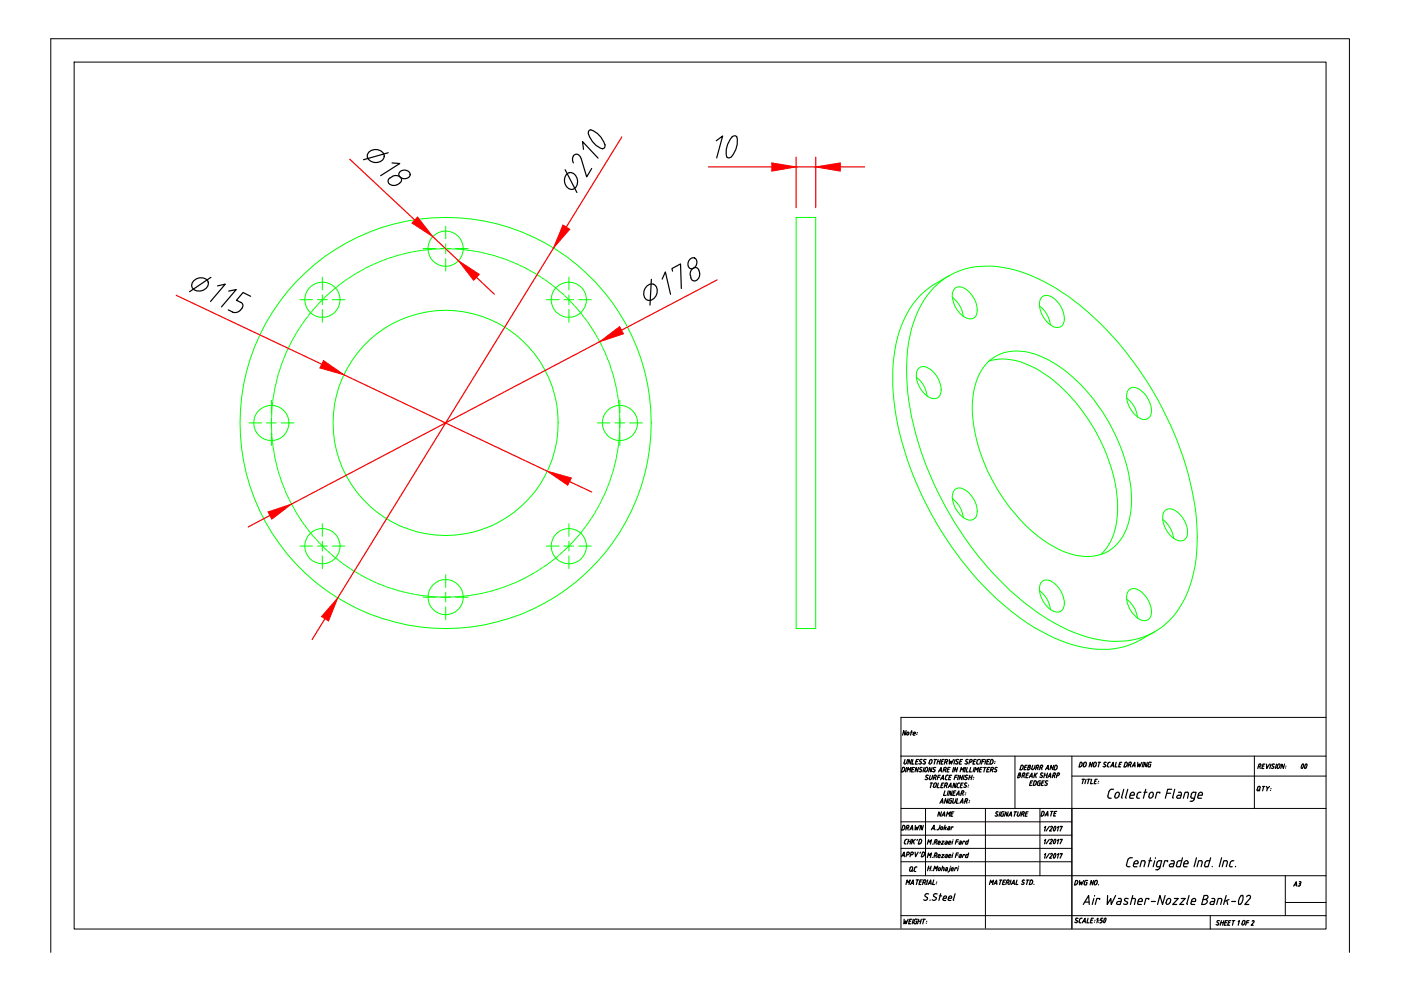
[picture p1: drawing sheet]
<svg xmlns="http://www.w3.org/2000/svg" width="297mm" height="210mm" viewBox="0 0 297 210" stroke-linecap="round" stroke-linejoin="round" font-family="sans-serif">
<!-- layer: 0 -->
<g fill="none" stroke="#0f0" stroke-width=".21">
<path d="M68.3 58.8v2.7M72.8 59.8l-.6 .4M73 59.6l-.1 .1M73.6 59.2l-.5 .4M73.8 59.1h.1M74.5 58.6l-.5 .4M74.7 58.5h-.1M75.4 58l-.5 .4M75.6 57.9l-.1 .1M76.3 57.5l-.6 .3M76.6 57.4h-.2M77.2 57l-.5 .3"/>
<path d="M77.5 56.9h-.1M78.2 56.5l-.6 .3M78.4 56.4l-.1 .1M79.1 56.1l-.6 .2M79.4 56h-.1M80.1 55.7l-.6 .2M80.4 55.5l-.2 .1M81.1 55.2l-.6 .3M81.3 55.2h-.1M82.1 54.9l-.6 .2M82.3 54.8h-.1M83.1 54.6l-.7 .1"/>
<path d="M83.3 54.5h-.1M84.1 54.2l-.6 .2M84.3 54.1l-.1 .1M85.1 54l-.6 .1M85.4 53.9h-.2M86.1 53.7l-.6 .1M86.4 53.6l-.2 .1M87.1 53.5l-.6 .1M87.3 53.4h.1M88.2 53.3l-.6 .1M88.3 53.3h.1M89.2 53.1l-.6 .1"/>
<path d="M89.3 53.1h.2M89.7 52.7h2.7M90.3 53h-.7M90.4 53h.1M91.3 52.9l-.7 .1M91.6 52.8l-.1 .1M92.4 52.8h-.7M92.5 52.8h.1M93.4 52.7l-.6 .1M93.4 52.7h2.1M93.6 52.7h.1M94.5 52.7h-.7"/>
<path d="M94.5 48v2.6M94.5 51.7v2.1M94.5 54.8v2.7M94.6 52.7h.2M94.9 52.7h.6M95.7 52.7l.1 .1M95.9 52.8h.7M96.6 52.7h2.6M96.7 52.8h.2M97 52.8l.6 .1M97.8 52.9h.1M98.1 52.9l.6 .1"/>
<path d="M98.8 53h.1M99.1 53l.7 .1M99.9 53.1l.1 .1M100.1 53.2l.7 .1M100.9 53.3h.1M101.2 53.3l.6 .2M102 53.5h.1M102.2 53.6l.6 .1M103 53.7l.1 .1M103.2 53.8l.7 .2M104 54h.1M104.2 54.1l.7 .1"/>
<path d="M105 54.3h.1M105.3 54.4l.6 .2M106 54.6l.1 .1M106.3 54.7l.6 .2M107 54.9l.2 .1M107.3 55l.6 .2M108 55.3l.1 .1M108.3 55.4l.6 .3M109 55.7l.1 .1M109.2 55.8l.6 .3M110 56.1l.1 .1M110.2 56.3l.6 .2"/>
<path d="M110.9 56.6h.1M111.1 56.7l.6 .3M111.8 57.1l.1 .1M112.1 57.2l.5 .3M112.7 57.6l.2 .1M113 57.7l.6 .3M113.7 58.1l.1 .1M113.9 58.3l.5 .3M114.6 58.7l.1 .1M114.8 58.8l.5 .4M115.5 59.3v.1M115.7 59.4l.5 .4"/>
<path d="M116.3 59.9h.1M120.6 58.8v2.7M168.8 46.1h4.1v87.2h-4.1zM201.2 58.5a20.1 20.1 0 0 0-7.7 6 26.2 26.2 0 0 0-4.2 15.6 62 62 0 0 0 8.3 29.1 63.8 63.8 0 0 0 21.8 23.9 27.8 27.8 0 0 0 15.7 4.6l1.2-.2a15.4 15.4 0 0 0 5.6-1.9l2.9-1.7M59 79.2l-.1 .7M59.1 79v.1M59.4 78.3l-.2 .6M59.5 78l-.1 .1M59.7 77.3l-.2 .6M59.8 77l-.1 .1M60.1 76.3l-.3 .6M60.2 76l-.1 .2"/>
<path d="M60.5 75.3l-.3 .6M60.6 75.1l-.1 .1M60.9 74.3l-.3 .6M61 74.1l-.1 .1M61.4 73.4l-.3 .6M61.4 73.2v.1M61.8 72.4l-.3 .6M61.9 72.2v.1M62.3 71.5l-.3 .6M62.5 71.3l-.1 .1M62.8 70.6l-.3 .6M63 70.4l-.1 .1"/>
<path d="M63.4 69.7l-.4 .6M63.6 69.5l-.1 .1M63.6 63.5h2.7M64 68.8l-.4 .6M64.1 68.6v.1M64.6 67.9l-.4 .6M64.8 67.7l-.1 .2M65.2 67.1l-.4 .5M65.4 66.9l-.1 .1M65.9 66.3l-.4 .5M66.1 66.1l-.1 .1M66.6 65.5l-.5 .5"/>
<path d="M66.7 65.3l-.1 .1M67.3 64.7l-.4 .5M67.3 63.5h2.1M67.5 64.5l-.1 .1M68 63.9l-.5 .5M68.2 63.8h-.1M68.3 62.5v2.1M68.3 65.6v2.7M68.8 63.2l-.5 .5M68.9 63l-.1 .1M69.5 62.4l-.5 .5M69.7 62.3l-.1 .1"/>
<path d="M70.3 61.8l-.5 .4M70.5 63.5h2.6M70.5 61.6l-.1 .1M71.1 61.1l-.5 .4M71.3 60.9l-.1 .1M71.9 60.4l-.5 .4M72.2 60.3l-.2 .1M115.8 63.5h2.7M116.5 60l.5 .4M117.2 60.5v.1M117.4 60.7l.5 .4M118 61.2l.1 .1"/>
<path d="M118.2 61.3l.5 .5M118.8 61.8v.1M119 62l.5 .4M119.6 62.5v.1M119.6 63.5h2M119.8 62.7l.4 .5M120.3 63.3l.1 .1M120.5 63.5l.5 .4M120.6 62.5v2.1M120.6 65.6v2.7M121 64l.2 .1M121.3 64.2l.4 .5"/>
<path d="M121.8 64.8v.1M122 65l.4 .5M122.5 65.6l.1 .1M122.7 65.8l.4 .5M122.7 63.5h2.7M123.2 66.4v.1M123.3 66.6l.4 .5M123.8 67.2l.1 .2M124 67.4l.3 .5M124.4 68.1l.1 .1M124.6 68.3l.4 .5M125 68.9l.1 .1"/>
<path d="M125.2 69.2l.3 .5M125.6 69.8l.1 .1M125.7 70l.4 .6M126.2 70.7l.1 .1M126.3 71l.3 .5M126.7 71.6l.1 .2M126.8 71.8l.3 .6M127.2 72.6h.1M127.4 72.8l.2 .6M127.7 73.5v.1M127.8 73.7l.3 .6M128.1 74.5h.1"/>
<path d="M128.2 74.7l.3 .6M128.5 75.4l.1 .1M128.7 75.6l.2 .7M129 76.4v.1M129 76.6l.3 .7M129.3 77.4v.1M129.4 77.6l.2 .7M129.6 78.4l.1 .1M129.7 78.7l.2 .5M130 79.4v.1M130 79.6l.2 .7M194.3 80a5.7 5.7 0 0 1 2.3 4"/>
<path d="M194.6 78.2a1.94 1.94 0 0 1 2.8 .2 5.4 5.4 0 0 1 2 5.1 1.54 1.54 0 0 1-2.4 .7 5.5 5.5 0 0 1-2.5-5.6zM197.9 61a15.9 15.9 0 0 1 13.8-4.4 35.4 35.4 0 0 1 17.4 8.3 70.5 70.5 0 0 1 24.5 44.2 32.1 32.1 0 0 1-2.7 18.4 15.7 15.7 0 0 1-16.6 8.3 33.5 33.5 0 0 1-16-7.2 70.1 70.1 0 0 1-21.9-29.7 54 54 0 0 1-3.9-25 22.6 22.6 0 0 1 5.4-12.9zM201.9 63a6 6 0 0 1 2.3 4.1M202.5 61.1a2.38 2.38 0 0 1 3 .7 5 5 0 0 1 1.4 5.1 1.77 1.77 0 0 1-2.7 .2 5.3 5.3 0 0 1-2.1-5.5zM209.4 76.9a9.5 9.5 0 0 1 9.9-1.9 28.1 28.1 0 0 1 13.4 10.9 35.3 35.3 0 0 1 7.2 21.2 12.2 12.2 0 0 1-4.2 9.3 9.9 9.9 0 0 1-9.4 .8 29.5 29.5 0 0 1-13.4-11.2 35.9 35.9 0 0 1-6.8-20.1 13.5 13.5 0 0 1 3.3-9zM209.7 76.5a13.3 13.3 0 0 1 10.7 2.1 36.4 36.4 0 0 1 14.2 17.7 27.4 27.4 0 0 1 1.9 15.7 10.9 10.9 0 0 1-3.1 5.6M220.4 64.9a5.9 5.9 0 0 1 2.3 4M220.7 63.2a1.85 1.85 0 0 1 2.8 .1 5.4 5.4 0 0 1 2 5.1 1.6 1.6 0 0 1-2.8 .5 5.2 5.2 0 0 1-2.1-5.4zM52.8 89.7h2.7M56.5 89.7h2.1M57.5 84.9v2.7M57.5 89.3v-.7l.1 2.8"/>
<path d="M57.5 91.7v2.7M57.5 90.5l.1 .1M57.6 88.3v.2M57.6 91.5v.2M57.6 91.8v.7M57.6 87.3v.1M57.6 87.5v.7M57.7 86.5l-.1 .7M57.7 92.6v.1M57.7 92.8l.1 .7M57.7 86.2v.2M57.8 93.6v.2"/>
<path d="M57.8 85.5l-.1 .6M57.8 93.9l.1 .6M57.8 85.2v.1M57.9 94.7v.1M57.9 84.4l-.1 .6M57.9 94.9l.2 .7M58 84.2l-.1 .1M58.1 95.7v.1M58.1 83.4l-.1 .6M58.1 96l.1 .6M58.1 83.1v.1M58.2 96.7l.1 .2"/>
<path d="M58.3 97l.1 .7M58.3 82.3l-.1 .7M58.3 82.1v.1M58.5 97.8v.1M58.5 81.3l-.2 .7M58.5 98l.2 .7M58.6 81.1v.1M58.7 98.8v.1M58.8 99.1l.1 .6M58.8 80.3l-.2 .6M58.8 80v.1M59 99.8v.1"/>
<path d="M59.6 89.7h2.7M126.7 89.7h2.6M130.1 99.4l-.2 .7M130.2 99.2l-.1 .1M130.2 80.4l.1 .1M130.3 80.7l.1 .6M130.4 98.4l-.2 .7M130.4 98.2v.1M130.4 89.7h2.1M130.5 81.4v.2M130.5 81.7l.2 .6M130.6 97.4l-.2 .6"/>
<path d="M130.7 97.2v.1M130.7 82.5v.1M130.7 82.7l.2 .7M130.8 96.4l-.1 .6M130.8 96.1v.1M130.9 83.5v.2M131 83.8v.6M131 95.3l-.1 .7M131 95v.2M131.1 84.5v.2M131.1 94.3l-.1 .6M131.1 84.8l.1 .7"/>
<path d="M131.2 85.6v.1M131.2 94v.1M131.2 85.9l.1 .6M131.2 93.2v.7M131.2 93v.1M131.3 86.7v.1M131.3 92.2v.6M131.4 87.7v.1M131.4 88v2.7v-.6M131.4 90.8v.2M131.4 91.1v3.3M131.4 91.9l-.1 .1"/>
<path d="M131.4 84.9v2.6l-.1-.6M133.5 89.7h2.7M238.9 84.4a5.9 5.9 0 0 1 2.3 4M239.5 82.4a2.31 2.31 0 0 1 2.9 .8 5.4 5.4 0 0 1 1.6 4.7 1.52 1.52 0 0 1-2.4 .7 5.4 5.4 0 0 1-2.6-5.6zM59 100.1l.2 .6M59.3 100.8v.2M59.4 101.1l.2 .6M59.6 101.9l.1 .1M59.7 102.1l.2 .6M60 102.8v.2M60.1 103.1l.2 .6M60.4 103.8v.1"/>
<path d="M60.5 104.1l.2 .5M60.8 104.8v.1M60.9 105l.3 .6M61.2 105.7l.1 .1M61.4 106l.2 .6M61.7 106.7v.1M61.8 106.9l.4 .6M62.2 107.6l.1 .1M62.3 107.8l.4 .6M62.7 108.5l.1 .1M62.8 108.8l.4 .5M63.3 109.4v.1"/>
<path d="M63.4 109.6l.4 .6M63.6 115.8h2.7M63.9 110.3v.1M64 110.5l.4 .6M64.4 111.2l.1 .1M64.6 111.4l.4 .5M65.1 112l.1 .1M65.2 112.2l.4 .5M65.7 112.9h.1M65.9 113.1l.4 .4M66.4 113.7h.1M66.6 113.8l.4 .5"/>
<path d="M67.1 114.4l.1 .2M67.3 114.6l.4 .5M67.3 115.8h2.1M67.8 115.2l.1 .1M68 115.4l.5 .5M68.3 111v2.7M68.3 114.8v2M68.3 117.9v2.7M68.6 116v.1M68.8 116.2l.4 .4M69.3 116.7l.1 .1M69.5 116.9l.5 .4"/>
<path d="M70.1 117.4l.1 .1M70.3 117.6l.5 .4M70.5 115.8h2.6M70.9 118.1l.1 .1M71.1 118.3l.5 .4M71.7 118.7l.1 .1M71.9 118.9l.5 .4M72.6 119.4l.1 .1M72.8 119.5l.5 .4M115.8 115.8h2.7M115.9 119.8l-.6 .3M116.1 119.6l-.1 .1"/>
<path d="M116.7 119.2l-.5 .3M116.9 119l-.1 .1M117.6 118.5l-.6 .4M117.8 118.4h-.1M118.4 117.9l-.5 .4M118.5 117.6v.1M119.2 117.1l-.5 .5M119.4 117l-.1 .1M119.6 115.8h2M119.9 116.4l-.4 .5M120.1 116.2l-.1 .1M120.6 111v2.7"/>
<path d="M120.6 114.8v2M120.6 117.9v2.7M120.7 115.7l-.5 .5M120.9 115.5l-.1 .1M121.4 114.9l-.4 .5M121.6 114.8l-.1 .1M122.1 114.1l-.4 .5M122.3 114h-.1M122.7 115.8h2.7M122.8 113.4l-.4 .4M123 113.2h-.1M123.5 112.5l-.4 .6"/>
<path d="M123.6 112.3v.1M124.1 111.7l-.4 .5M124.3 111.5l-.1 .1M124.8 110.8l-.5 .6M124.9 110.6l-.1 .1M125.3 110l-.3 .5M125.5 109.7l-.1 .2M125.9 109.1l-.4 .5M126 108.9v.1M126.4 108.2l-.3 .6M126.6 108l-.1 .1M127 107.3l-.4 .5"/>
<path d="M127.1 107l-.1 .1M127.4 106.3l-.3 .6M127.6 106.1l-.1 .1M127.9 105.4l-.3 .6M128 105.1l-.1 .1M128.4 104.4l-.3 .6M128.5 104.2l-.1 .1M128.7 103.4l-.2 .7M128.8 103.2v.1M129.1 102.4l-.2 .7M129.2 102.2v.1M129.5 101.5l-.2 .6"/>
<path d="M129.6 101.2l-.1 .1M129.8 100.5l-.2 .6M129.9 100.2v.1M201.9 105.7a5.7 5.7 0 0 1 2.3 4M202.5 103.8a1.94 1.94 0 0 1 2.5 .4 5 5 0 0 1 1.9 5.4 1.77 1.77 0 0 1-2.7 .1 5.5 5.5 0 0 1-2.2-5zM246.5 110.2a5.9 5.9 0 0 1 2.3 3.9M246.9 108.4a1.86 1.86 0 0 1 2.8 .2 5.1 5.1 0 0 1 1.8 5.4 1.72 1.72 0 0 1-2.7 .1 5.2 5.2 0 0 1-2.1-5.4zM73.4 120l.1 .1M73.6 120.1l.6 .4M74.3 120.6l.1 .1M74.5 120.7l.6 .4M75.2 121.2h.1"/>
<path d="M75.4 121.3l.6 .3M76.1 121.7l.1 .1M76.3 121.8l.6 .3M77 122.2l.1 .1M77.2 122.3l.6 .3M77.9 122.7l.2 .1M78.2 122.8l.6 .3M78.9 123.1l.1 .1M79.1 123.3l.6 .2M79.9 123.6l.1 .1M80.1 123.7l.6 .3M80.8 124h.2"/>
<path d="M81.1 124.1l.6 .2M81.8 124.4h.1M82.1 124.5l.6 .2M82.8 124.7l.1 .1M83.1 124.8l.6 .2M83.8 125l.2 .1M84.1 125.1l.6 .2M84.9 125.3h.1M85.1 125.4l.6 .2M85.9 125.6h.1M86.1 125.6l.7 .2M86.9 125.8l.1 .1"/>
<path d="M87.1 125.9l.7 .1M87.9 126h.2M88.2 126.1l.6 .1M89 126.2h.1M89.2 126.2l.7 .1M89.7 126.6h2.7M90 126.3h.1M90.3 126.4h.6M91.1 126.4h.1M91.3 126.4l.7 .1M92.1 126.5h.2M92.4 126.5l.6 .1"/>
<path d="M93.1 126.6h.2M93.4 126.6h.7M93.4 126.6h2.1M94.5 121.8v2.7M94.5 125.6v2M94.5 128.7v2.7M95.1 126.6h-.6M95.3 126.6h.1M95.5 126.6h.7M96.3 126.5h.1M96.6 126.6h2.6M97.3 126.5h-.7"/>
<path d="M97.4 126.5h.1M98.3 126.4h-.7M98.4 126.4h.2M99.4 126.3l-.7 .1M99.6 126.2l-.1 .1M100.4 126.1l-.6 .1M100.6 126.1h-.1M101.4 125.9l-.6 .2M101.6 125.9h.1M102.5 125.7l-.7 .2M102.6 125.7h.1M103.5 125.5l-.7 .1"/>
<path d="M103.6 125.4h.1M104.5 125.2l-.6 .2M104.7 125.1l-.1 .1M105.5 124.9l-.6 .2M105.8 124.8l-.2 .1M106.5 124.6l-.6 .2M106.8 124.5h-.1M107.5 124.2l-.6 .3M107.8 124.1l-.2 .1M108.5 123.8l-.6 .3M108.7 123.7l-.1 .1M109.5 123.4l-.6 .3"/>
<path d="M109.7 123.3l-.1 .1M110.4 123l-.6 .3M110.7 122.9h-.2M111.4 122.5l-.6 .3M111.6 122.4l-.1 .1M112.3 122l-.6 .3M112.5 121.9l-.1 .1M113.2 121.5l-.6 .3M113.4 121.4l-.1 .1M114.1 120.9l-.5 .4M114.4 120.8l-.2 .1M115 120.4l-.6 .3"/>
<path d="M115.2 120.2l-.1 .1M220.4 125.2a5.9 5.9 0 0 1 2.3 4M220.7 123.5a1.94 1.94 0 0 1 2.8 .2 5.4 5.4 0 0 1 2 5 1.54 1.54 0 0 1-2.4 .8 5.5 5.5 0 0 1-2.5-5.7zM238.9 127a5.9 5.9 0 0 1 2.3 4.1M239.5 125.1a2.19 2.19 0 0 1 2.9 .8 5.3 5.3 0 0 1 1.6 4.7 1.66 1.66 0 0 1-2.8 .5 5.5 5.5 0 0 1-2.2-5.5z"/>
<circle cx="94.5" cy="52.7" r="3.7"/>
<circle cx="68.4" cy="63.6" r="3.7"/>
<circle cx="120.6" cy="63.5" r="3.7"/>
<circle cx="57.5" cy="89.7" r="3.7"/>
<circle cx="94.5" cy="89.7" r="23.9"/>
<circle cx="94.5" cy="89.7" r="43.6"/>
<circle cx="131.4" cy="89.7" r="3.7"/>
<circle cx="68.4" cy="115.8" r="3.7"/>
<circle cx="120.6" cy="115.8" r="3.7"/>
<circle cx="94.5" cy="126.6" r="3.7"/>
</g>
<g fill="none" stroke="#f00" stroke-width=".25">
<path d="M74.1 33.7l13.8 13M131.8 29l-11.7 19.1M150.2 35.4h13.4M168.8 33.3v10.7M168.8 35.4h4.1M172.9 33.3v10.7M178.2 35.4h5.1M91.8 50.2l5.4 5.1M101 58.8l3.8 3.6M117.4 52.6l-45.8 74.2M152 59.4l-20.2 10.6M37.4 62.6l30.8 14.6"/>
<path d="M72.9 79.5l43.1 20.4M127.2 72.4l-65.4 34.5M57.2 109.3l-4.6 2.4M120.7 102.1l4.7 2.2M68.9 131.2l-2.7 4.4"/>
</g>
<g fill="none" stroke="#000" stroke-width=".25">
<path d="M78.2 32.2a1.93 1.93 0 0 1 3.3 .9 1.86 1.86 0 0 1-1.9 1.4 1.86 1.86 0 0 1-1.7-1.5zM82.3 32.4l-5.2 1.5M82.7 37.7a.86 .86 0 0 0-.4 1 .86 .86 0 0 0 .9 .6l1-.2M83.1 34.5l1.7 .2-4.1 2.6M83.2 37.4a1.28 1.28 0 0 1 1.9 .8l-.1 .4-.7 .6M83.2 37.4l-.5 .3M84.8 36.4a1.3 1.3 0 0 1 2.2 .6 1.25 1.25 0 0 1-1.3 .9 1.25 1.25 0 0 1-1.1-1zM119.8 36l2.5 4.8M120 37.1a1.27 1.27 0 0 1 1.3-.5 1.27 1.27 0 0 1 1 1 1.78 1.78 0 0 1-.9 2.5 1.93 1.93 0 0 1-1.4-3zM121.6 33.1a.87 .87 0 0 1 .9-.4 .87 .87 0 0 1 .6 .8M121.6 33.1a1.44 1.44 0 0 0 0 1.4M123.2 33.6l1.2 3.9 1-1.8"/>
<path d="M123.7 31.7l-.2-1.7 3.3 3.5M125.3 27.6a4.7 4.7 0 0 1 2.9 3.1M125.3 27.5l-.3 .1-.2 .4a4.5 4.5 0 0 0 2.9 3.5M128.3 30.6l-.1 .7-.5 .2M151.9 29.8l1.3-1-1.3 4.7M156.2 29.1a4.5 4.5 0 0 1-1.5 4.3h-.4l-.2-.2M156.2 29.1l-.2-.3h-.4a4.4 4.4 0 0 0-1.5 4.4M41.1 59.5a1.91 1.91 0 0 1 3 .3 1.86 1.86 0 0 1-1.3 1.8 1.86 1.86 0 0 1-2.1-.8l-.1-.4zM44.7 58.8l-4.5 3M138.1 59.2l-.3 5.5M140.4 59.2l.7-1.5 1.1 4.7M142.6 57.5l-.1-.6 1.8-.9 .2 5.2"/>
<path d="M146.4 54.9a.9 .9 0 0 1 1.2 0 .9 .9 0 0 1 .1 1.2 .95 .95 0 0 1-1.3 .8 .95 .95 0 0 1-.4-1.4zM146.4 58.4l.1 .5M148.2 57.4a.86 .86 0 0 0-.8-.7 .86 .86 0 0 0-.9 .6l-.2 1.1M148.2 57.4l.2 .6M148.3 57.9a1.28 1.28 0 0 1-1.4 1.6l-.4-.6M46.1 60.6l1.7-.4-3.2 3.7M48.4 65.7l.9 .5M48.5 61.7l1.6-.3-3.1 3.7M51 64.1a.77 .77 0 0 1 .3 1.3M51.3 65.4a1.68 1.68 0 0 1-2 .8M53.1 62.8l-1.6-.8-1.4 1.7 1 .4M137.3 60.6a1.27 1.27 0 0 1 1.5-.2 1.27 1.27 0 0 1 .5 1.5 1.78 1.78 0 0 1-2 1.7 1.84 1.84 0 0 1 0-3z"/>
<path d="M192.1 154.9l-.2 1-.3-1-.2 1M192.2 155.6l.2 .2 .3-.2M192.3 155.4l.2-.2 .2 .2M192.3 155.4l-.1 .3M192.7 155.4v.3M193.1 155.2h.3M193.3 154.9l-.2 1M193.6 155.7l.1 .1M193.7 155.4l.2-.2 .2 .2M193.7 155.4l-.1 .3M193.7 155.9h.3M194.1 155.4l-.5 .1"/>
<path d="M194.4 155.7h.1M194.5 155.3v.1M191.6 162.7l.2 .3-.2 .5-.2 .1M191.6 175l.2 .3M191.6 162.7h-.2l-.3 1h.3M191.7 175h-.3l-.3 1 .6-.2 .2-.5M191.9 161l-.2 .8M191.9 178.9h.2M192.2 178h.1M192.2 178l-.3 .2-.2 .5 .2 .2M192.2 161.7l-.3 .3-.2-.3M192.2 162.7l-.2 1"/>
<path d="M192.3 163.7l.2-1 .2 .5 .5-.5-.3 1M192.4 161l-.2 .8M192.5 175.6v.4M192.5 175l.2 .1-.1 .3-.5 .2M192.5 175h-.2l-.3 1M192.5 178.4h.6M192.7 178l-.3 .9M192.9 176l.5-1 .1 1M193 175.7h.5M193.2 178l-.3 .9M193.3 161l-.3 1-.3-1-.2 1M193.4 163.2h.3"/>
<path d="M193.5 178l-.2 .9M193.6 161l-.3 1h.4M193.6 178.4l.2 .5M193.9 162.7h-.4l-.3 1h.4M194.1 175l-.1 1 .4-.7 .1 .7 .4-1M194.1 178l-.7 .6M194.2 161.5h.3M194.5 178l-.1 .2M194.7 161h-.4l-.2 1h.4M194.7 162.7l-.2 1-.3-1-.2 1M194.8 163.5l.3 .2M195 161.5l.3 .1"/>
<path d="M195.2 178l.2 .3M195.2 178h-.2l-.3 .9 .5-.1 .2-.5M195.2 161l-.2 .2 .1 .2M195.3 161l.2 .1M195.3 161.6l-.1 .3h-.4M195.5 162.8l-.5 .1 .4 .4-.3 .3M195.8 175l-.3 1-.2-1-.3 1M195.9 161.5l.3 .1M195.9 162.7l-.2 1M196.1 161l-.3 .2 .1 .2M196.1 165.2l.3 .1M196.1 161l.3 .1"/>
<path d="M196.1 161.6v.3h-.5M196.6 164.4l-.3 .3 .4 .2M196.6 163.4l-.4 .3-.2-.3M196.6 164.4h.2M196.6 164.9l.1 .2-.3 .2M196.6 179l.3-.9 .1 .5 .5-.5-.3 .9M196.7 163l-.1-.3h-.2l-.3 .7M196.7 163l-.1 .4M197.1 161.3l-.1 .5M197.2 164.4l-.2 .8 .3 .1 .2-.3M197.2 166h.6M197.5 175.9l.5-.9 .1 .9"/>
<path d="M197.5 161.7l-.4 .3-.1-.3M197.5 166l-.3 1M197.6 161.3l-.2-.3-.3 .3M197.6 162.7l-.2 1-.3-1-.2 1M197.6 161.3l-.1 .5M197.6 175.7h.5M197.7 178.9v.1M197.7 163.5l.3 .2M197.8 164.4l-.2 .7M197.9 166.7v.2l.5-.1 .1-.8-.4 .1-.2 .6M198 163.1l.2 .2M198 161h.6"/>
<path d="M198.2 163.2v.3l-.2 .1M198.3 164.9v.4M198.3 161l-.3 1M198.3 164.3l.2 .2-.1 .2-.5 .2M198.3 164.4h-.2l-.3 .9M198.4 162.8h-.4l-.1 .3M198.4 175.9h.1M198.4 178.6l.1 .4M198.5 178l.2 .1-.1 .3-.5 .2M198.5 178.1h-.2l-.3 .9M198.7 175.9h.2M198.8 161.5h.5"/>
<path d="M198.8 164.8h.4M198.8 178.8l.2 .2h.3M198.9 161l-.3 1M198.9 178.5l.3-.2 .2 .4h-.5M198.9 166l-.2 1h.4M198.9 178.6v.3M199 163.7l.5-1 .1 1M199.2 163.4h.4M199.3 170.3l.5-1 .1 1M199.3 175l-.2 .7-.3 .2M199.4 164.4h-.5l-.2 .9M199.4 165.3l.6-.9v.9"/>
<path d="M199.4 161l-.2 1M199.4 175.7l.2 .2 .2-.2M199.4 170.1h.5M199.5 175.5l.2-.2 .2 .2M199.5 175.5l-.1 .2M199.6 165.1h.4M199.6 166.5h.3M199.6 172.1l-.2 1-.3-1-.3 1M199.6 161.5h.3M199.7 173.1l.6-1v1M199.7 178.4h.5l-.6 .6h.4M199.8 172.8h.5"/>
<path d="M199.9 175.5v.2M200 163.2h.3M200.1 166h-.4l-.3 1h.5M200.2 161h-.5l-.2 1h.4M200.3 166.5h.2l.2 .5M200.3 167.7l-.3 1h.5M200.3 161.6h.3M200.4 163.2l.1 .5M200.4 175l-.3 .9M200.4 175.5l.1 .4M200.4 162.7l.2 .3-.3 .2M200.5 162.7h-.3l-.3 1"/>
<path d="M200.5 166.5l.3-.1v-.4h-.4l-.2 1M200.5 178.4h.3v.1M200.5 178.7h.3M200.6 161.6l.2-.2 .1-.3-.4-.1-.3 1M200.6 173.1l.3-1 .2 .5 .4-.5-.2 1M200.6 161.6l.2 .4M200.7 175.4l-.5 .2M200.8 164.4h.3M200.9 164.3l-.4 .3-.1 .5v.2h.4M200.9 178.6l-.1 .4h-.5l.2-.3M200.9 163.2h.3M201 167l.6-1v1"/>
<path d="M201 169.3l-.2 1-.3-1-.3 1M201.1 167.7l-.3 1M201.1 175.3h.3l-.1 .6h-.4v-.3h.5M201.1 170l.2 .3M201.2 178.5l.2-.2 .2 .2M201.2 178.6l-.1 .4h.4M201.2 166.7h.4M201.3 164.8h.3M201.3 169.6l-.2 .5M201.3 161v1l.3-.6 .1 .6 .5-1M201.4 162.7h-.4l-.2 1h.4M201.6 169.8h.1l-.1 .5h-.2"/>
<path d="M201.6 169.3l-.4 .3M201.6 178.6v.1h-.5M201.6 169.3h.3M201.7 172.6h.3M201.8 164.4h-.4l-.3 .9h.4M201.9 167.7l-.3 1-.2-1-.3 1M202 178.4l-.2 .6M202.1 175.4l-.3-.1-.2 .6M202.1 178.1h.1M202.1 168.1h.4M202.2 169.3l-.2 .8M202.2 162.7l-.3 1"/>
<path d="M202.2 172.1h-.4l-.2 1h.4M202.4 164.8h.4M202.5 170l-.4 .3-.2-.3M202.5 161l-.3 1M202.7 167.7h-.5l-.2 1h.4M202.7 168.7l.6-1v1M202.7 169.3l-.2 .8M202.7 178.5h.4M202.7 166l-.2 1-.3-1-.2 1M202.8 161.5l.3 .3-.3 .2-.3-.1M202.9 168.4h.4M202.9 166.7l.1 .3"/>
<path d="M203 164.4h-.5l-.2 .9M203 169.3l-.3 1h.5M203 162.7l-.2 1-.3-1-.3 1M203 167h.3M203.2 178.1h-.4l-.3 .9M203.3 164.4l-.3 .9M203.3 161.1h-.5v.3M203.3 166h.2M203.3 166l-.3 .3-.1 .5M203.5 170.3l.6-1v1M203.5 178.4h.3v.1M203.6 163.7l.2-1 .2 .5 .4-.5-.2 1"/>
<path d="M203.6 161.5h.2M203.7 170.1h.4M203.7 166.5h.3M203.8 168.2h.3M203.8 178.7h-.4v.3M203.8 178.6l-.1 .4h-.2M204.1 161h-.5l-.2 1h.4M204.1 168.2l.1 .5M204.1 164.4l-.3 .9-.2-.9-.3 .9M204.2 167.6l.2 .3-.4 .3M204.2 167.7h-.3l-.2 1M204.2 166h-.4l-.2 1h.4"/>
<path d="M204.3 166.9l.3 .1M204.4 164.4l-.2 .9M204.5 178.5v-.1h-.3l-.2 .6M204.5 165.2l.3 .1M204.6 166.4l.2 .2M204.6 169.9h.3M204.7 168.5h.1M204.7 178.8l.1 .2M204.7 162.7l-.2 1M204.8 168.1h-.1M204.8 169.9l.3-.2v-.3l-.4-.1-.2 1M204.8 166.5l.1 .3-.3 .1"/>
<path d="M204.8 161.5l.3 .1v.2l-.2 .2-.3-.1M204.9 169.9l.1 .4M204.9 164.4l-.2 .3 .3 .2M205 164.4h.2M205 164.9v.2l-.2 .2M205 166.1h-.4v.3M205.1 162.7l-.3 1h.4M205.2 166.8v.1M205.3 161.1h-.4l-.1 .3M205.3 178.4h-.4l-.2 .4M205.3 166.5h.1M205.4 178.1l-.3 .9h-.2"/>
<path d="M205.5 170.1v.1M205.5 164.8h.5M205.5 161.6h.3M205.6 169.8h-.1M205.6 164.4l-.2 .9M205.8 161.6l.3-.2v-.3l-.4-.1-.3 1M205.8 162.7l-.3 1h.5M206.1 164.4l-.2 .9M206.3 165.2h.1M206.4 161.5h.3M206.5 164.8h-.1M206.6 162.7l-.3 1"/>
<path d="M206.6 163.7l.3-1 .2 .5 .4-.5-.3 1M206.9 161h-.4l-.2 1h.4M207.2 162h.2M207.7 161l-.5 .3-.1 .4 .1 .3M207.7 163.2h.3M208 161l-.3 1M208.2 161.5h.4M208.3 162.7h-.5l-.2 1h.4M208.5 162.7h.6M208.8 161h-.5l-.2 1M208.8 162.7l-.2 1M209.1 161l-.3 1"/>
<path d="M209.3 161.5h.3M209.3 163.2h.3M209.8 161h-.4l-.3 1h.5M209.9 162.7h-.5l-.3 1h.5M210.3 161l.3 .3M210.3 163.2l.2 .5M210.4 161h-.3l-.2 1h.2M210.4 162.7h-.2l-.3 1M210.4 162.7l.2 .1-.1 .3-.5 .1M210.6 161.3l-.2 .6-.3 .1M210.8 163.5l.2 .2M210.9 161.8v.1"/>
<path d="M211 161.5h.1M211.2 162.7l.2 .1M211.2 162.7l-.3 .3 .4 .3M211.2 172.5l.3 .2M211.2 163.2l.1 .3-.2 .1M211.4 172.1l.2 .1M211.4 172.1l-.2 .2v.2M211.5 172.6l-.1 .4-.4-.1M212.1 172.1l-.3 1M212.1 172.8l.2 .3M212.3 172.4l-.1 .4M212.6 172.1l-.3 .3"/>
<path d="M212.7 172.6h.1l-.1 .5h-.3M212.7 172.1h.2M213.8 172.1l-.3 1-.3-1-.2 1M213.8 173.1l.6-1 .1 1M214 172.8h.4M215 172.1h.6M215.3 172.1l-.3 1M215.9 172.1l-.2 .8 .2 .2 .2-.2 .3-.8M215.9 164.3h.3M216.1 164.3l.2 .3-.3 .2M216.2 163.9l.2 .2-.3 .2M216.3 163.9h-.3l-.3 1h.3"/>
<path d="M216.5 163.2h-.2l.2-.9 .2-.1 .3 .4-.2 .5-.3 .1M216.6 172.6l.5-.1v-.4h-.4l-.2 1M216.7 164.5h.3M216.9 172.6l.1 .5M217.1 164.5v.4M217.1 163.9l.2 .2-.3 .3M217.1 163.9h-.2l-.3 1M217.2 162.7h.4M217.5 172.6h.3M217.6 164.3h.3M217.8 162.3h-.4l-.3 .9h.4M218 172.1h-.4l-.3 1h.4"/>
<path d="M218 162.7h.2M218.2 163.9h-.5l-.2 1h.4M218.2 164.9l.6-1v1M218.2 162.6l.2 .3-.3 .3M218.3 162.2l.2 .3-.3 .2M218.4 162.3h-.3l-.3 .9h.3M218.4 164.6h.4M218.5 166h.3M219 165.6h-.5l-.2 .9h.4M219 162.3l-.2 .6M219.4 163.9l-.2 1M219.5 162.3l-.3 .8-.4 .1-.1-.3"/>
<path d="M219.5 165.5l.2 .2-.1 .5M219.5 165.6h-.2l-.3 .9h.4l.2-.3M219.5 164.3l.2 .6M219.6 162.8h.3M219.9 163.9l-.6 .6M220 162.8l.1 .4M220 162.2l.2 .3-.3 .3M220.1 162.3h-.3l-.2 .9M220.1 165.9l-.1 .4M220.4 166h.2l-.2 .5h-.4l-.1-.2M220.5 162.8h.3M220.7 165.6h-.5l-.2 .2"/>
<path d="M220.8 162.8l.1 .4M220.9 166h.3M220.9 162.2l.2 .3-.4 .3M220.9 162.3h-.2l-.3 .9M220.9 164.5v.3l-.5-.1M221.1 163.9l-.4 .2 .3 .4M221.2 172l.2 .2-.1 .5M221.2 172h-.2l-.3 1h.3M221.3 172.7l-.4 .3M221.4 165.6h-.4l-.3 .9h.5M221.4 164.3h.6M221.5 175.4l.2-.2-.2 1"/>
<path d="M221.5 178.2l.2-.2-.2 .9M221.5 173l.6-1 .1 1M221.5 163.9l-.2 1M221.7 163.2l.5-.9 .1 .9M221.7 172.8h.5M221.8 166l.2 .4-.2 .1-.3-.1M221.8 162.9h.5M222.1 163.9l-.3 1M222.1 164.9l.6-1 .1 1M222.2 165.6h-.4l-.1 .3M222.3 164.6h.5M222.5 175.2l-.7 1"/>
<path d="M222.5 178l-.7 .9M222.7 175.3l.4-.1v.3M222.7 178.1l.4-.1v.3M222.8 172h.5M223 172l-.2 1M223.1 175.6l-.6 .6h.4M223.1 178.3l-.6 .6h.4M223.2 164.5h.3M223.4 162.3l-.2 .9-.3-.9-.3 .9M223.5 172.5h.3M223.5 164.5l.1 .4M223.6 163.9l.2 .2-.4 .3"/>
<path d="M223.6 175.3l-.2 .8M223.6 178l-.2 .8M223.6 163.9h-.2l-.3 1M223.8 175.2l-.2 .1M223.8 178h-.2M223.8 175.3v.5l-.2 .3h-.2M223.8 178v.6l-.2 .2h-.2M223.9 162.2l.2 .2v.5M224 162.3h-.3l-.3 .9h.5l.2-.3M224 172h-.4l-.2 1h.4M224 164.5h.3M224.2 175.4l.3-.2-.3 1"/>
<path d="M224.2 178.2l.3-.2-.3 .9M224.4 163.9l.2 .2-.3 .3M224.5 163.9h-.3l-.2 1M224.8 175.3v-.1h.4l-.4 1M224.8 178.1l.4-.1-.4 .9M229.2 161.6l.3 .3-.2 .5-.3 .2M229.2 161.6h-.2l-.2 1h.2M229.4 165.2h.6M229.7 165.2l-.2 1M230.3 165.2l-.3 1M230.3 161.9l-.1-.3-.4 .1-.1 .8 .3 .1 .2-.3M230.3 161.9l-.1 .4"/>
<path d="M230.6 165.2h.6M230.9 165.2l-.3 1M231.5 165.2l-.3 1h.4M231.7 161.6l-.3 1-.2-1-.3 1M232.1 165.7h.3M232.3 162.3l-.3 .3-.2-.3M232.4 161.9v-.3l-.4 .1-.2 .6M232.5 161.9l-.2 .4M232.6 165.2h-.4l-.2 1h.4M232.8 161.6h.6M232.8 166v.1M232.9 165.7h.1"/>
<path d="M233.1 161.6l-.3 1M233.9 162.5l.3 .1M234.1 162.1l.3 .2-.2 .3M234.3 161.6l.3 .1M234.3 161.6l-.2 .2v.2M234.8 162.3l.1 .3M234.9 168.8l.1 .4h.6M234.9 161.9l-.1 .4M235 162.6h.1M235.1 167.8l-.2 1M235.2 161.6l-.3 .3M235.2 161.6h.2"/>
<path d="M235.5 162.6l.5-1 .1 1M235.6 162.3h.5M236.1 167.3a.74 .74 0 0 0-.9 .5M236.5 168.4l-.2 .4 .1 .4a.55 .55 0 0 0 .8-.4l.1-.4M236.7 161.6l-.3 1h.4M237.3 162.1h.3M237.3 168.4l-.1-.4a.55 .55 0 0 0-.7 .4M237.8 161.6h-.4l-.2 1h.4M238.3 167.3l-.5 1.7 .1 .2M238.8 161.6l.2 .3M238.8 161.6h-.2l-.3 1h.3M239 161.9l-.2 .5-.2 .2"/>
<path d="M239.1 167.3l-.5 1.7 .2 .2M239.3 162.2h.2M239.5 168.9l.1 .3h.7M239.5 162.1l.3-.1v-.4h-.4l-.2 1M239.6 162.2l.1 .4M239.7 168.4l-.2 .6M240 162.6l.6-1v1M240.2 162.3h.4M240.5 168.4l-.1-.4a.55 .55 0 0 0-.8 .4M240.5 168.4v.2h-.9M241.2 161.6v1l.4-.6v.6l.5-1M241.3 169.2h.3"/>
<path d="M241.6 168l-.4 .2-.2 .7v.1l.3 .2M241.7 168h.2M242.4 161.6l-.2 1M242.5 168h.7M242.9 167.3l-.5 1.9M243.3 161.6l-.3 1-.3-1-.2 1M243.5 161.9l-.1 .4M243.6 168.8l.1-.4a.48 .48 0 0 1 .3-.4 .48 .48 0 0 1 .5 .2l-.1 .6M243.8 162.1h.2l-.1 .5h-.5l-.1-.3M243.8 161.6l-.3 .3M243.9 161.6h.2M244.4 168.8a.48 .48 0 0 1-.3 .4 .48 .48 0 0 1-.5-.2v-.2"/>
<path d="M245.9 168.2v-.2h-.6l-.3 1.2M247.4 168.2h.8M248.4 167.3h-.8l-.5 1.9M248.6 169l.2 .2M249.1 167.3l-.5 1.7M249.9 168h.5l.1 .3-.3 .9h-.5M249.9 168.6l-.4 .3 .2 .3M249.9 168.6h.5M252 168.3l-.1-.3h-.6l-.4 1.2M252 168.4l-.2 .8M252.3 169.9h.4M252.5 168.9l.1 .3h.7"/>
<path d="M252.5 168.9l.2-.7 .9-.2-.4 1.5M253.1 169.5l-.4 .4M254.9 168.4l-.1-.4a.52 .52 0 0 0-.7 .4l-.2 .5 .1 .3h.7M254.9 168.4v.2h-.8M266.7 167l-.2 .4M266.8 162.5h.3M266.9 167.5l.2 .2M267.1 167.4l-.4 .3-.2-.3M267.1 162.5l.1 .4M267.2 162l.1 .2-.3 .3M267.2 167l-.2-.3-.4 .3M267.2 162h-.3l-.2 .9"/>
<path d="M267.2 167l-.1 .4M267.6 162.4h.4M267.7 166.8h.5M267.9 166.8l-.2 .9M268.2 162h-.4l-.3 .9h.4M268.5 162l.1 .9 .6-.9M268.5 166.8l.2 .4 .5-.4M268.7 167.2l-.1 .5M269.4 167.6h.1M269.5 162l-.3 .9M269.5 167.2h.1M270 162l-.3 .3 .4 .3"/>
<path d="M270 162h.2M270 162.5v.4l-.5-.1M270.7 162l-.3 .9M270.9 162.3l-.1 .4M271.4 162.2l-.2-.2-.3 .2M271.4 162.3l-.3 .6h-.3l-.1-.2M272.3 162l-.2 .9-.3-.9-.3 .9M272.6 162.8v.1M272.6 162.4v.1M276.1 162.9h-.2M276.1 162.9l.3-.6-.1-.3-.3 .3-.1 .6M277.1 162l-.1 .6-.3 .3a.55 .55 0 0 1 .4-.9"/>
<path d="M191.1 181.7l.6-1v1M191.3 181.4h.4M191.7 194.9v1l.3-.7 .1 .7 .4-1M192.1 187.5l.2-.9 .2 .5 .5-.5-.3 .9M192.6 180.7h-.3l-.2 1M192.6 180.7l.2 .1-.1 .3-.5 .1M192.8 195.3h.3M193 184.1l-.2 .4M193.1 187.5l.5-.9 .1 .9M193.2 184.6l.2 .2M193.2 187.3h.4M193.3 194.9h-.4l-.3 1h.5"/>
<path d="M193.4 184.5l-.4 .2-.2-.2M193.4 180.7h-.2l-.3 1M193.5 180.7l.1 .1v.3l-.5 .1M193.5 184l-.2-.2-.4 .2M193.5 184.1l-.1 .4M193.6 194.9l-.2 1M193.8 184.5l.1 .2M193.9 184.1l-.1 .4M194 184.8h.2M194 180.7l.1 1 .6-1M194.2 195.3h.2l-.2 .6-.4-.1-.1-.2M194.2 194.9h.3"/>
<path d="M194.2 183.8l-.3 .3M194.2 194.9l-.3 .1-.1 .6M194.2 183.8h.2M194.2 186.6h.6M194.5 186.6l-.2 .9M194.7 195.3h.5M194.8 194.9l-.3 1M195 187h.3M195.2 180.7l-.2 .2M195.3 194.9l-.2 1M195.6 186.6h-.5l-.3 .9h.5M195.6 194.9h.6"/>
<path d="M195.7 187.1l.5-.1v-.4h-.4l-.2 .9M195.8 180.7l.2 .1-.1 .6M195.8 180.7h-.2l-.3 1 .4-.1 .2-.2M195.8 190.8l.5 .1M195.9 194.9l-.3 1M196 187.1l.1 .4M196.4 195.7h.1M196.5 195.3v.1M196.6 190.3a.36 .36 0 0 1 0 .4 .36 .36 0 0 1-.3 .2M196.6 181.8l.3-1 .1 .6 .5-.6-.3 1M196.7 186.6l-.3 .9M196.8 187.5l.5-.9 .1 .9"/>
<path d="M196.8 184.1h.5M196.9 189.6l-.5-.1a.34 .34 0 0 0-.2 .6l.4 .2M196.9 187.3h.5M196.9 183.6l-.2 1M197.2 190.8v.1M197.4 183.6l-.2 1M197.6 184.5v.1M197.7 190.8l.4 .1M197.7 181.8h.1M197.9 184.6l.3-1 .1 .6 .5-.6-.2 1M198 186.6l-.3 .9h.4M198.1 181.4l.5-.1v-.4l-.3-.1-.3 1"/>
<path d="M198.4 190.3a.36 .36 0 0 1 .1 .4 .36 .36 0 0 1-.4 .2M198.4 181.4l.1 .4M198.5 187.4h.1M198.6 187v.1M198.7 189.6l-.5-.1a.34 .34 0 0 0-.2 .6l.4 .2M198.8 181.6l.5 .2M198.9 181.5h.5l-.1-.3h-.3l-.1 .5M199 184.2l.2-.2h.2v.4l-.3 .2-.2-.2M199 184.2l-.1 .2M199.2 189.9h.5M199.4 189.5l-.3 1.4M199.7 181.2h.5l-.6 .6h.4"/>
<path d="M199.8 184h.2M199.9 183.6l-.3 1M200 190.5h.6l.1-.4-.3-.1-.3 .1-.2 .6 .2 .2M200 183.9l.2 .2M200.1 190.9h.4M200.2 184.2l-.2 .4M200.5 181.2h.3v.1M200.5 181.5h.3M200.6 184.3l-.2 .1 .1 .2M200.6 184h.2M200.6 184.3h.3M200.8 183.9l.1 .2"/>
<path d="M200.9 184.2l-.1 .4h-.3M200.9 181.4l-.1 .4-.5-.1 .2-.2M201 190.7l.2 .2M201.1 190.5h.6l.1-.4-.4-.1-.3 .7M201.2 181.4l.2-.2 .2 .2M201.2 181.4l-.1 .3 .4 .1M201.2 190.9h.4M201.2 184.7l-.2 .2M201.5 184l-.2 .7M201.6 183.6v.1M201.6 181.4l-.5 .1M201.6 184.4l.2 .2"/>
<path d="M201.7 184.2l.3-.2 .1 .2M201.7 184.2v.2M201.8 184.6h.3M202 181.2l-.2 .6M202.1 180.8v.1M202.1 190.7l.1 .2M202.2 184.2l-.5 .1M202.5 189.5l-.3 1.3M202.7 181.3h.4M202.8 184.1l-.3-.1-.1 .6M203.2 184l-.2 .6M203.2 180.8h-.4l-.3 1"/>
<path d="M203.3 183.6v.1M203.5 181.2h.3v.1M203.8 181.5h-.4v.3M203.8 181.4l-.1 .4h-.2M204.5 181.3l-.3-.1-.2 .6M204.7 181.6l.1 .2M204.8 181.4l-.1 .3M205.3 181.2l-.3-.1-.2 .3M205.4 180.8l-.3 1h-.2M209.8 187.5l.2-.9 .2 .5 .5-.5-.3 .9M210.7 187.5l.6-.9v.9M210.9 187.3h.4"/>
<path d="M211.9 186.6h.5M212.2 186.6l-.3 .9M212.7 187h.3M213.2 186.6h-.4l-.3 .9h.5M213.7 187.1l.1 .4M213.8 186.6l.2 .1-.1 .3-.5 .1M213.8 186.6h-.3l-.3 .9M214.3 186.6l-.2 .9M214.4 187.5l.6-.9 .1 .9M214.6 187.3h.4M215.6 186.6l-.2 .9h.4M217 187.1v.4l-.4-.1"/>
<path d="M217.2 186.6l-.4 .1 .3 .5M217.6 186.6h.6M217.9 186.6l-.3 .9M218.7 186.6l.2 .1v.5M218.8 186.6h-.3l-.3 .9h.5l.2-.3M219.2 187.5h.1M221.5 181.2l.2-.2-.2 .9M222.5 181l-.7 .9M222.7 181.1l.4-.1v.3M223.1 181.3l-.6 .6h.4M223.6 181l-.2 .9M223.8 181h-.2"/>
<path d="M223.8 181v.6l-.2 .3h-.2M224.2 181.2l.3-.2-.3 .9M224.8 181.1v-.1h.4l-.4 .9M227.9 195.5l.2 .1M228 187.6l.3-.1 .2-.5-.1-.3h-.3l-.3 .9h.2M228.1 195.1l.3 .1M228.3 194.7l-.2 .1v.3M228.3 194.7h.3M228.4 195.2v.3l-.2 .1M228.8 195.4v.2l.4 .1M228.9 186.7v.9l.3-.6 .1 .6 .5-.9M229.4 194.7l-.4 .1-.2 .6"/>
<path d="M229.5 195.7l.6-1v1M229.6 195.4h.5M229.7 191.8l1.1-1.9 .1 1.9M229.8 187.4l.2 .2M230 191.3h.9M230.3 186.7l-.3 .1-.1 .6M230.3 187.1h.2l-.2 .5h-.2M230.3 186.7h.3M230.7 194.7l-.3 1h.5M231.3 195.1h.3M231.8 194.7h-.4l-.2 1h.4M231.9 186.7l-.3 .9-.2-.9-.3 .9"/>
<path d="M231.9 190.5l-.3 1.3M232 195.5h.1M232.1 189.9l-.1 .1M232.2 195.1l-.1 .1M232.6 194.9l.2-.2-.2 1M232.6 186.9v-.2l-.4 .1-.2 .7 .3 .1 .2-.3M232.7 186.9l-.1 .5M232.9 195.5h.1M232.9 187.6h.1M233 195.1v.1M233.1 190.7l.1-.2h-.6l-.4 1.3M233.5 195.1l.2 .2"/>
<path d="M233.7 195.3l-.2 .3-.3 .1M233.8 194.7h-.4l-.1 .4h.2M234.5 194.7l-.3 .9M234.5 194.7h-.1a.61 .61 0 0 0-.2 .9M234.8 189.9v1.9l.7-1.3 .1 1.3 .9-1.9M237.1 190.5h.4M237.5 190.5l.2 .2v.1M237.8 190.9l-.3 .9-.8-.2 .3-.4 .7-.1M238.2 191.6l.6 .2M238.5 191l.6 .4-.4 .4M238.7 190.5l-.3 .1 .1 .3M238.8 190.5l.4 .1"/>
<path d="M239.1 182.3l-.3 1.2 .4 .2M239.2 183.8h.4M240 190.5h.5l.2 .2-.2 1.1M240.1 181.9a.74 .74 0 0 0-1 .4M240.2 189.9l-.5 1.9M240.5 182.9l-.2 .7 .8 .2M241.2 191.5l.1 .2 .7 .1M241.3 182.9l-.1-.4a.55 .55 0 0 0-.7 .4M241.3 182.9l-.1 .2h-.8M242.2 190.9l-.1-.4a.55 .55 0 0 0-.8 .4l-.1 .6M242.2 190.9v.2h-.9M242.5 182.5l.3 .2v.1"/>
<path d="M242.5 182.5h-.5l-.3 1.3M242.8 182.9l-.3 .9M243.6 190.7v-.2h-.6l-.4 1.3M243.6 182.5h.6M243.9 181.9l-.5 1.9M244.1 191.1h.9M244.8 182.5l-.3 1.3M245 181.9v.1M245 184.4h.4M245.2 183.4l.1 .3 .7 .1M245.3 182.9l.3-.4h.7l-.4 1.6M245.3 182.9l-.1 .5"/>
<path d="M245.9 184l-.5 .4M247 189.9l-.5 1.9-.6-1.9-.5 1.9M247.5 182.7l.1-.2h-.7l-.3 1.3M248.2 190.9l-.1-.4a.55 .55 0 0 0-.7 .4l-.2 .6 .1 .2a.55 .55 0 0 0 .8-.4M248.2 190.9l-.1 .4M248.3 182.5h.6l.1 .3-.3 1-.7-.1-.1-.2 .2-.3 .8-.1M249 190.5h.8l-1.2 1.3h.9M249.4 183.4v.2l.3 .2M249.6 182.9l-.2 .5M250 182.5l-.4 .4M250.1 182.5h.4M250.5 190.5h.8l-1.2 1.3h.9"/>
<path d="M250.7 181.9l-.5 1.9h-.5M251.2 183.8h.5M251.6 191.5l.2 .2M251.9 182.9l-.1-.4a.52 .52 0 0 0-.7 .4l-.2 .7 .3 .2M251.9 182.9v.2h-.9M252.1 189.9l-.5 1.7M252.7 190.9l-.2 .6 .1 .2 .7 .1M253.5 190.9l-.1-.4a.55 .55 0 0 0-.8 .4M253.5 190.9v.2h-.9M253.7 181.9l-.5 1.9M253.8 183.8l.3-1.3h.7l.1 .2-.3 1.1M255.1 190.7h.5"/>
<path d="M255.6 190.7l.2 .1a.61 .61 0 0 1 .1 .7 .61 .61 0 0 1-.6 .3M255.8 189.8l.2 .1a.48 .48 0 0 1 0 .5 .48 .48 0 0 1-.4 .3M255.8 189.9h-.5l-.5 1.9h.5M256.5 182.5h-.5l-.4 .2-.2 .7M256.7 181.9l-.6 1.9-.6-.1-.1-.3M256.9 190.5h.4M257 183.7v.1M257.3 190.5l.3 .2-.3 1.1-.7-.2 .2-.4 .7-.1M257.8 196l.3 .1M258.1 195.6l.3 .1M258.3 195.8l.1 .2-.3 .1M258.6 195.2h-.5v.4"/>
<path d="M258.8 190.5l.2 .2-.2 1.1M258.8 190.5h-.5l-.3 1.3M258.8 195.6h.5M259 195.2l-.3 1M259 181.9l-.5 1.9M259.5 195.2l-.3 1M259.7 195.6h.3M260 189.9l-.6 1.9M260.1 190.9l.2 .9M260.2 182.8l-.1-.3h-.6l-.4 1.3M260.2 195.2h-.4l-.2 1h.4M260.2 182.9l-.2 .9"/>
<path d="M260.4 195.6h.3M260.6 190.7l-1 .4M260.7 183.4v.2l.2 .2M260.9 182.9l-.2 .5M261 195.2h-.5l-.2 1h.4M261 183.8h.3M261.1 191.1h.9M261.3 195.2h.5M261.3 182.5h.3M261.3 182.5l-.4 .4M261.5 195.2l-.2 1M262 183.7l-.1 .1"/>
<path d="M262.5 195.4l.3-.2-.3 1M263.1 190l-.5 1 .1 .7a1.32 1.32 0 0 0 .8-1.7M263.3 195.9l.2 .2 .4-.2v-.7l-.4 .1-.2 .6M263.5 189.9l-.2-.1-.2 .1M264.3 195.6h.4M264.8 189.8l-.5 .3M264.8 195.2h-.4l-.3 1M264.8 189.8l.3 .3-.1 .4M265 190.5l-1.1 1.3h.9M265.5 195.3l.3-.1v.3M265.8 195.5l-.5 .7h.4M274.3 187.9l.5-1 .1 1"/>
<path d="M274.4 187.6h.5M275.5 186.9l.3 .1-.2 .3M275.5 187.4h.2v.3M275.7 187.6l-.5 .3"/>
</g>
<g fill="#f00" stroke="#f00" stroke-width=".21">
<path d="M71.6 126.8l-1.9 4.9-1.5-1z"/>
<path d="M119.4 47.7l1.4 .9-3.4 4z"/>
<path d="M116 99.9l5.1 1.4-.7 1.6z"/>
<path d="M68.6 76.5l4.3 3-5.1-1.5z"/>
<path d="M56.8 108.5l5-1.6-4.2 3.2z"/>
<path d="M127.2 72.4l4.2-3.1 .8 1.5z"/>
<path d="M97.2 55.3l4.4 2.9-1.2 1.2z"/>
<path d="M88.5 46l3.3 4.2-4.5-2.9z"/>
<path d="M172.9 35.4l5.3-.9v1.8z"/>
<path d="M163.6 34.5l5.2 .9-5.2 .9z"/>
</g>
<g fill="none" stroke="#000" stroke-width=".21">
<path d="M15.7 13.2h265.4v183.8h-265.4zM281.1 152.1h-90.1v44.7M191 171.4h90.1M191 160.3h90.1M191 179.9h36.3M191 177.1h36.3M191 174.2h36.3M196.2 171.4v14.3M208.9 171.4v25.4M215.2 160.3v11.1M220.5 171.4v14.3M227.3 160.3v36.7"/>
<path d="M227.3 164.5h53.8M266 160.3v11.1M191 194.1h90.1M191 182.7h36.3M191 185.7h90.1M256.6 194.1v2.9M272.5 185.7v8.4M272.5 191.3h8.6M10.8 201.9v-193.7h275.3v193.7"/>
</g>
</svg>
